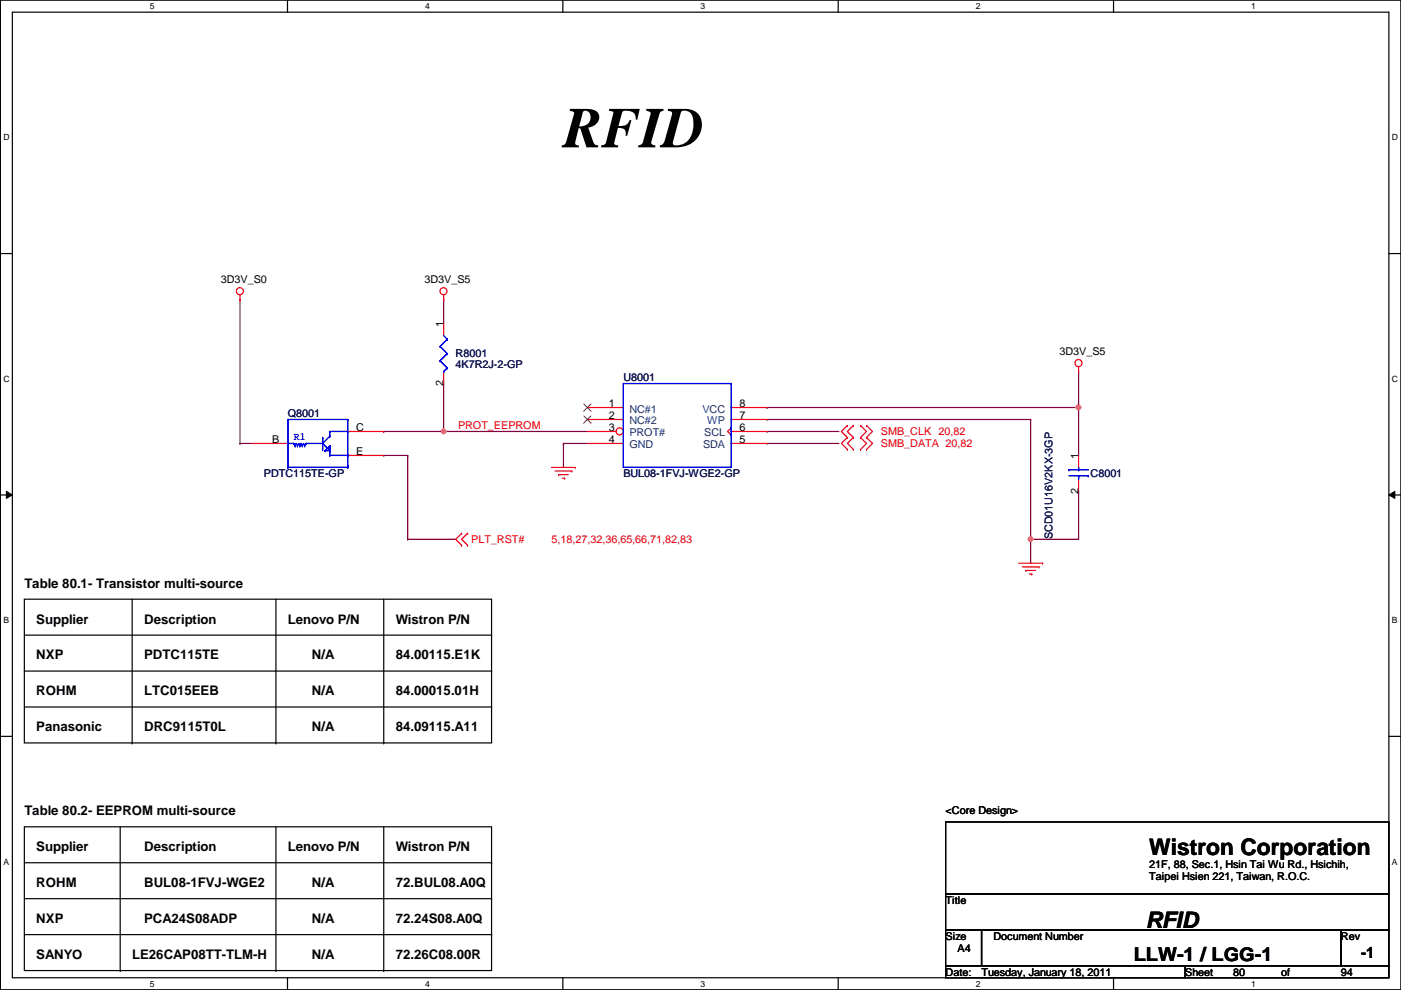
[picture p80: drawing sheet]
<svg xmlns="http://www.w3.org/2000/svg" width="297mm" height="210mm" viewBox="0 0 297 210" stroke-linecap="round" stroke-linejoin="round" font-family="sans-serif">
<defs><g id="words">
<text font-size="12.2" x="119.5" y="31.2">RFID</text>
<g font-size="4.8">
<text x="243.7" y="181.3">Wistron Corporation</text>
<text x="242.9" y="196.8">RFID</text>
</g>
<text font-size="4.1" x="240.4" y="203.7">LLW-1 / LGG-1</text>
<text font-size="3.3" x="288.6" y="203">-1</text>
<g font-size="2.8">
<text x="5.2" y="124.6">Table 80.1- Transistor multi-source</text>
<text x="7.7" y="132.2">Supplier</text>
<text x="30.6" y="132.2">Description</text>
<text x="61" y="132.2">Lenovo P/N</text>
<text x="83.9" y="132.2">Wistron P/N</text>
<text x="7.7" y="139.8">NXP</text>
<text x="30.6" y="139.8">PDTC115TE</text>
<text x="66.1" y="139.8">N/A</text>
<text x="83.9" y="139.8">84.00115.E1K</text>
<text x="7.7" y="147.4">ROHM</text>
<text x="30.6" y="147.4">LTC015EEB</text>
<text x="66.1" y="147.4">N/A</text>
<text x="83.9" y="147.4">84.00015.01H</text>
<text x="7.7" y="155.1">Panasonic</text>
<text x="30.6" y="155.1">DRC9115T0L</text>
<text x="66.1" y="155.1">N/A</text>
<text x="83.9" y="155.1">84.09115.A11</text>
<text x="5.2" y="172.8">Table 80.2- EEPROM multi-source</text>
<text x="7.7" y="180.5">Supplier</text>
<text x="30.6" y="180.5">Description</text>
<text x="61" y="180.5">Lenovo P/N</text>
<text x="83.9" y="180.5">Wistron P/N</text>
<text x="7.7" y="188.1">ROHM</text>
<text x="30.6" y="188.1">BUL08-1FVJ-WGE2</text>
<text x="66.1" y="188.1">N/A</text>
<text x="83.9" y="188.1">72.BUL08.A0Q</text>
<text x="7.7" y="195.7">NXP</text>
<text x="30.6" y="195.7">PCA24S08ADP</text>
<text x="66.1" y="195.7">N/A</text>
<text x="83.9" y="195.7">72.24S08.A0Q</text>
<text x="7.7" y="203.3">SANYO</text>
<text x="28" y="203.3">LE26CAP08TT-TLM-H</text>
<text x="66.1" y="203.3">N/A</text>
<text x="83.9" y="203.3">72.26C08.00R</text>
</g>
<g font-size="2.3">
<text x="46.8" y="60">3D3V_S0</text>
<text x="90" y="60">3D3V_S5</text>
<text x="94" y="69.4" transform="rotate(-90 94 69.4)">1</text>
<text x="224.6" y="75.3">3D3V_S5</text>
<text x="94" y="81.8" transform="rotate(-90 94 81.8)">2</text>
<text x="129.1" y="86.4">1</text>
<text x="129.1" y="88.9">2</text>
<text x="156.8" y="88.9">7</text>
<text x="156.8" y="86.4">8</text>
<text x="57.7" y="94">B</text>
<text x="75.5" y="91.4">C</text>
<text x="129.1" y="91.4">3</text>
<text x="129.1" y="94">4</text>
<text x="156.8" y="94">5</text>
<text x="156.8" y="91.4">6</text>
<text x="75.5" y="96.5">E</text>
<text x="228.6" y="97.3" transform="rotate(-90 228.6 97.3)">1</text>
<text x="228.6" y="104.7" transform="rotate(-90 228.6 104.7)">2</text>
<text x="200.5" y="172.6">&lt;Core Design&gt;</text>
<text x="243.7" y="184">21F, 88, Sec.1, Hsin Tai Wu Rd., Hsichih,</text>
<text x="200.5" y="191.6">Title</text>
<text x="243.7" y="186.6">Taipei Hsien 221, Taiwan, R.O.C.</text>
<text x="200.5" y="199.2">Size</text>
<text x="203" y="201.8">A4</text>
<text x="210.6" y="199.2">Document Number</text>
<text x="284.3" y="199.2">Rev</text>
<text x="200.5" y="206.8">Date:</text>
<text x="208.1" y="206.8">Tuesday, January 18, 2011</text>
<text x="251.3" y="206.8">Sheet</text>
<text x="261.4" y="206.8">80</text>
<text x="271.6" y="206.8">of</text>
<text x="284.3" y="206.8">94</text>
</g>
<g font-size="2.3" fill="#000080">
<text x="96.6" y="75.8">R8001</text>
<text x="96.6" y="78.1">4K7R2J-2-GP</text>
<text x="132.2" y="80.9">U8001</text>
<text x="61" y="88.5">Q8001</text>
<text x="56" y="101.2">PDTC115TE-GP</text>
<text x="132.2" y="101.2">BUL08-1FVJ-WGE2-GP</text>
<text x="231.2" y="101.2">C8001</text>
<text x="223.2" y="114.3" transform="rotate(-90 223.2 114.3)">SCD01U16V2KX-3GP</text>
</g>
<g font-size="2.3" fill="#004080">
<text x="133.4" y="87.5">NC#1</text>
<text x="148.9" y="87.5">VCC</text>
<text x="133.4" y="90">NC#2</text>
<text x="133.4" y="92.5">PROT#</text>
<text x="133.4" y="95.1">GND</text>
<text x="149.1" y="95.1">SDA</text>
<text x="149.3" y="92.5">SCL</text>
<text x="149.9" y="90">WP</text>
</g>
<text font-size="2.3" fill="#00f" x="62.3" y="93.3">R1</text>
<g font-size="2.3" fill="#f00">
<text x="97.1" y="91">PROT_EEPROM</text>
<text x="186.8" y="92.3">SMB_CLK 20,82</text>
<text x="186.8" y="94.8">SMB_DATA 20,82</text>
<text x="99.9" y="115.1">PLT_RST#</text>
<text x="116.9" y="115.1">5,18,27,32,36,65,66,71,82,83</text>
</g>
<g font-size="1.8">
<text x="31.8" y="1.9">5</text>
<text x="90.1" y="1.9">4</text>
<text x="148.5" y="1.9">3</text>
<text x="206.9" y="1.9">2</text>
<text x="265.3" y="1.9">1</text>
<text x=".7" y="29.8">D</text>
<text x="295.1" y="29.8">D</text>
<text x=".7" y="80.9">C</text>
<text x="295.1" y="80.9">C</text>
<text x=".7" y="132.1">B</text>
<text x="295.1" y="132.1">B</text>
<text x=".7" y="183.3">A</text>
<text x="295.1" y="183.3">A</text>
<text x="31.8" y="209.2">5</text>
<text x="90.1" y="209.2">4</text>
<text x="148.5" y="209.2">3</text>
<text x="206.9" y="209.2">2</text>
<text x="265.3" y="209.2">1</text>
</g>
</g></defs>
<path d="M.1 0h296.9v209.8h-296.9zM2.6 2.6h291.9v204.7h-291.9z" fill="none" stroke="#000" stroke-width=".25"/>
<g fill="#fff">
<path d="M31.8 .3h1v2h-1z"/>
<path d="M31.8 207.6h1v1.9h-1z"/>
</g>
<path d="M61 0v2.6M61 207.3v2.5" fill="none" stroke="#000" stroke-width=".25"/>
<g fill="#fff">
<path d="M90.1 .3h1v2h-1z"/>
<path d="M90.1 207.6h1v1.9h-1z"/>
</g>
<path d="M119.3 0v2.6M119.3 207.3v2.5" fill="none" stroke="#000" stroke-width=".25"/>
<g fill="#fff">
<path d="M148.5 .3h1v2h-1z"/>
<path d="M148.5 207.6h1v1.9h-1z"/>
</g>
<path d="M177.7 0v2.6M177.7 207.3v2.5" fill="none" stroke="#000" stroke-width=".25"/>
<g fill="#fff">
<path d="M206.9 .3h1v2h-1z"/>
<path d="M206.9 207.6h1v1.9h-1z"/>
</g>
<path d="M236.1 0v2.6M236.1 207.3v2.5" fill="none" stroke="#000" stroke-width=".25"/>
<g fill="#fff">
<path d="M265.3 .3h.9v2h-.9z"/>
<path d="M265.3 207.6h.9v1.9h-.9z"/>
<path d="M.7 28.2h1.3v1.9h-1.3z"/>
<path d="M295.1 28.2h1.3v1.9h-1.3z"/>
<path d="M.7 79.3h1.3v2h-1.3z"/>
<path d="M295.1 79.3h1.3v2h-1.3z"/>
</g>
<path d="M.1 53.8h2.5M294.5 53.8h2.5" fill="none" stroke="#000" stroke-width=".25"/>
<g fill="#fff">
<path d="M.7 130.5h1.2v2h-1.2z"/>
<path d="M295.1 130.5h1.2v2h-1.2z"/>
</g>
<path d="M.1 104.9h2.5M294.5 104.9h2.5" fill="none" stroke="#000" stroke-width=".25"/>
<path d="M1.4 104.2l1.2 .7-1.2 .8zM294.5 104.9l1.2-.7v1.5z" fill="#000"/>
<path d="M1.4 104.2l1.2 .7-1.2 .8zM294.5 104.9l1.2-.7v1.5z" fill="none" stroke="#000" stroke-width=".21"/>
<g fill="#fff">
<path d="M.7 181.7h1.2v2h-1.2z"/>
<path d="M295.1 181.7h1.2v2h-1.2z"/>
</g>
<path d="M.1 156.1h2.5M294.5 156.1h2.5" fill="none" stroke="#000" stroke-width=".25"/>
<path d="M119.5 94h.1M119.5 94h5M162.6 94h.1M162.6 86.4h.1M162.6 94h15.3M162.6 86.4h66.1M228.7 86.4h.1M228.7 86.4v10.2M86.4 114.3h.1M86.4 114.3h10.2M218.5 114.3h.1M218.5 114.3h10.2" fill="none" stroke="#800040" stroke-width=".25"/>
<circle cx="228.7" cy="86.4" r=".49" fill="#f0f"/>
<circle cx="228.7" cy="86.4" r=".49" fill="none" stroke="#f0f" stroke-width=".25"/>
<path d="M162.6 88.9h.1M162.6 88.9h55.9M218.5 114.3h.1M218.5 114.3v5.1" fill="none" stroke="#800040" stroke-width=".25"/>
<circle cx="218.5" cy="114.3" r=".49" fill="#f0f"/>
<circle cx="218.5" cy="114.3" r=".49" fill="none" stroke="#f0f" stroke-width=".25"/>
<g fill="none" stroke="#800040" stroke-width=".25">
<path d="M94.1 63.5h.1M94.1 63.5v5.1M81.4 96.6h.1M81.4 96.6h5M86.4 96.6h.1M86.4 96.6v17.7M94.1 91.5h.1M94.1 81.3h.1M94.1 81.3v10.2M94.1 91.5h30.4M119.5 94h.1M119.5 94v5.1"/>
<path d="M228.7 104.2h.1M228.7 104.2v10.1"/>
</g>
<circle cx="94" cy="91.5" r=".49" fill="#f0f"/>
<circle cx="94" cy="91.5" r=".49" fill="none" stroke="#f0f" stroke-width=".25"/>
<path d="M50.9 63.5h.1M50.9 63.5v30.5M228.7 78.8h.1M228.7 78.8v7.6M50.9 94h.1M50.9 94h2.5M81.4 91.5h.1M81.4 91.5h12.7M162.6 91.5h.1M162.6 91.5h15.3M218.5 88.9h.1M218.5 88.9v25.4" fill="none" stroke="#800040" stroke-width=".25"/>
<g fill="none" stroke="#f00" stroke-width=".25">
<path d="M50.9 63.5h.1M50.9 62.5v1M94.1 63.5h.1M94.1 62.5v1M94.1 68.6v2.6M94.1 78.8v2.5M228.7 78.8h.1M228.7 77.8v1M53.4 94h7.6M73.7 96.6h7.7M73.7 91.5h7.7M116.9 99.1h5.1"/>
<path d="M117.7 99.9h3.5M121.2 99.9h.1M122 99.1h.1M124.5 86.4h7.7M124.5 88.9h7.7M179.7 92.8h.1M179.7 90.2h.1M179.7 95.3h.1M179.7 90.2l-1.3 1.3 1.3 1.3M179.7 92.8l-1.3 1.2 1.3 1.3M180.9 92.8h.1M180.9 90.2h.1"/>
<path d="M180.9 95.3h.1M180.9 90.2l-1.2 1.3 1.2 1.3M180.9 92.8l-1.2 1.2 1.2 1.3M182.5 90.2h.1M182.5 92.8h.1M182.5 95.3h.1M182.5 90.2l1.2 1.3-1.2 1.3M182.5 92.8l1.2 1.2-1.2 1.3M183.7 92.8h.1M183.7 90.2h.1M183.7 95.3h.1M183.7 90.2l1.3 1.3-1.3 1.3"/>
<path d="M183.7 92.8l1.3 1.2-1.3 1.3M228.7 96.6v2.5M97.9 113.1h.1M97.9 115.6h.1M97.9 113.1l-1.3 1.2 1.3 1.3M99.1 115.6h.1M99.1 113.1h.1M99.1 113.1l-1.2 1.2 1.2 1.3M118.4 100.6h.1M118.4 100.6h2.1M119.2 101.4h.5M119.7 101.4h.1"/>
<path d="M216 119.4h5.1M221.1 119.4h.1M228.7 101.6v2.6M216.7 120.2h3.6M217.5 120.9h.1M217.5 120.9h2M218.3 121.7h.5M218.8 121.7h.1M220.3 120.2h.1"/>
<circle cx="50.9" cy="61.7" r=".75"/>
<circle cx="94" cy="61.7" r=".75"/>
<circle cx="228.7" cy="77" r=".75"/>
</g>
<g fill="none" stroke="#000" stroke-width=".25">
<path d="M5.2 127h99v30.5h-99zM5.2 134.7h99M28 127v30.5M58.5 127v30.5M81.4 127v30.5M104.2 134.7h.1M5.2 142.3h99M5.2 149.9h99M28 157.5h.1M58.5 157.5h.1M81.4 157.5h.1M104.2 142.3h.1"/>
<path d="M104.2 149.9h.1M5.2 175.3h99v30.5h-99zM25.5 175.3v30.5M58.5 175.3v30.5M81.4 175.3v30.5M200.5 174.3h94v15.2h-94zM5.2 190.5h99M5.2 198.2h99M5.2 182.9h99M104.2 190.5h.1M104.2 198.2h.1M104.2 182.9h.1"/>
<path d="M200.5 189.5h94v7.6h-94zM200.5 197.1h7.6v7.7h-7.6zM208.1 197.1h76.2v7.7h-76.2zM284.3 197.1h10.2v7.7h-10.2zM25.5 205.8h.1M58.5 205.8h.1M81.4 205.8h.1M200.5 204.8h50.8v2.5h-50.8zM251.3 204.8h43.2v2.5h-43.2z"/>
</g>
<g fill="none" stroke="#00f" stroke-width=".25">
<path d="M93.3 73.4h.1M93.3 76.5h.1M93.3 73.4l1.5 1.6M93.3 76.5l1.5 1.5M94.1 78.8h.1M94.1 71.2l.7 .7M94.8 71.9h.1M94.8 75h.1M94.8 78h.1M94.8 71.9l-1.5 1.5M94.8 75l-1.5 1.5M94.8 78l-.7 .8"/>
<path d="M61 99.1h.1M61 88.9h.1M61 94h1.3M61 99.1h12.7M61 88.9v10.2M61 88.9h12.7M62.3 94h.1M62.3 94l.3 .5M62.6 94.5h.1M62.8 94h.1M62.8 94l-.2 .5M62.8 94l.3 .5"/>
<path d="M63.1 94.5h.1M63.3 94h.1M63.3 94l-.2 .5M63.3 94l.3 .5M63.6 94.5h.1M63.8 94h.1M63.8 94l-.2 .5M63.8 94l.3 .5M64.1 94.5h.1M64.3 94h.1M64.3 94l-.2 .5M64.3 94l.3 .5"/>
<path d="M64.6 94.5h.1M64.9 94h.1M64.9 94h3.5M64.9 94l-.3 .5M68.4 94h.1M68.4 92.8h.1M68.4 95.3h.1M68.4 92.8v2.5M68.4 94l1.5 1.5M68.9 95.5h.1M68.9 95.5h1M69.9 95.5h.1"/>
<path d="M69.9 96.6h.1M69.9 92.5h.1M69.9 91.5h.1M69.9 94.5h.1M69.9 95.3h.1M69.9 91.5v1M69.9 94.5v2.1M69.9 96.6h3.8M69.9 92.5l-1.5 1.5M69.9 91.5h3.8M69.9 94.5l-1 1M73.7 96.6h.1"/>
<path d="M73.7 91.5h.1M73.7 98.8h.1M73.7 99.1h.1M73.7 88.9h.1M73.7 88.9v10.2M226.6 99.6h.1M226.6 99.6h4.1M228.7 99.6h.1M228.7 99.1v.5M226.6 100.9h4.1M228.7 100.9h.1M228.7 100.9v.7"/>
<path d="M230.7 100.9h.1"/>
</g>
<path d="M123.8 85.6l1.5 1.6M123.8 88.2l1.5 1.5M125.3 85.6l-1.6 1.6M125.3 88.2l-1.6 1.5" fill="none" stroke="#804000" stroke-width=".21"/>
<circle cx="131.4" cy="91.5" r=".75" fill="#fff"/>
<g fill="none" stroke="#f00" stroke-width=".25">
<path d="M124.5 91.5h6.1M124.5 94h7.7M155 91.5h7.6M155 94h7.6M155 90.7l-.7 .8 .7 .7M155 88.9h7.6M155 86.4h7.6"/>
<circle cx="131.4" cy="91.5" r=".75"/>
</g>
<path d="M132.2 81.3h22.8v17.8h-22.8z" fill="none" stroke="#00f" stroke-width=".25"/>
<circle cx="228.7" cy="86.4" r=".49" fill="#f0f"/>
<circle cx="228.7" cy="86.4" r=".49" fill="none" stroke="#f0f" stroke-width=".25"/>
<circle cx="218.5" cy="114.3" r=".49" fill="#f0f"/>
<circle cx="218.5" cy="114.3" r=".49" fill="none" stroke="#f0f" stroke-width=".25"/>
<circle cx="94" cy="91.5" r=".49" fill="#f0f"/>
<circle cx="94" cy="91.5" r=".49" fill="none" stroke="#f0f" stroke-width=".25"/>
<use href="#words"/>
</svg>
